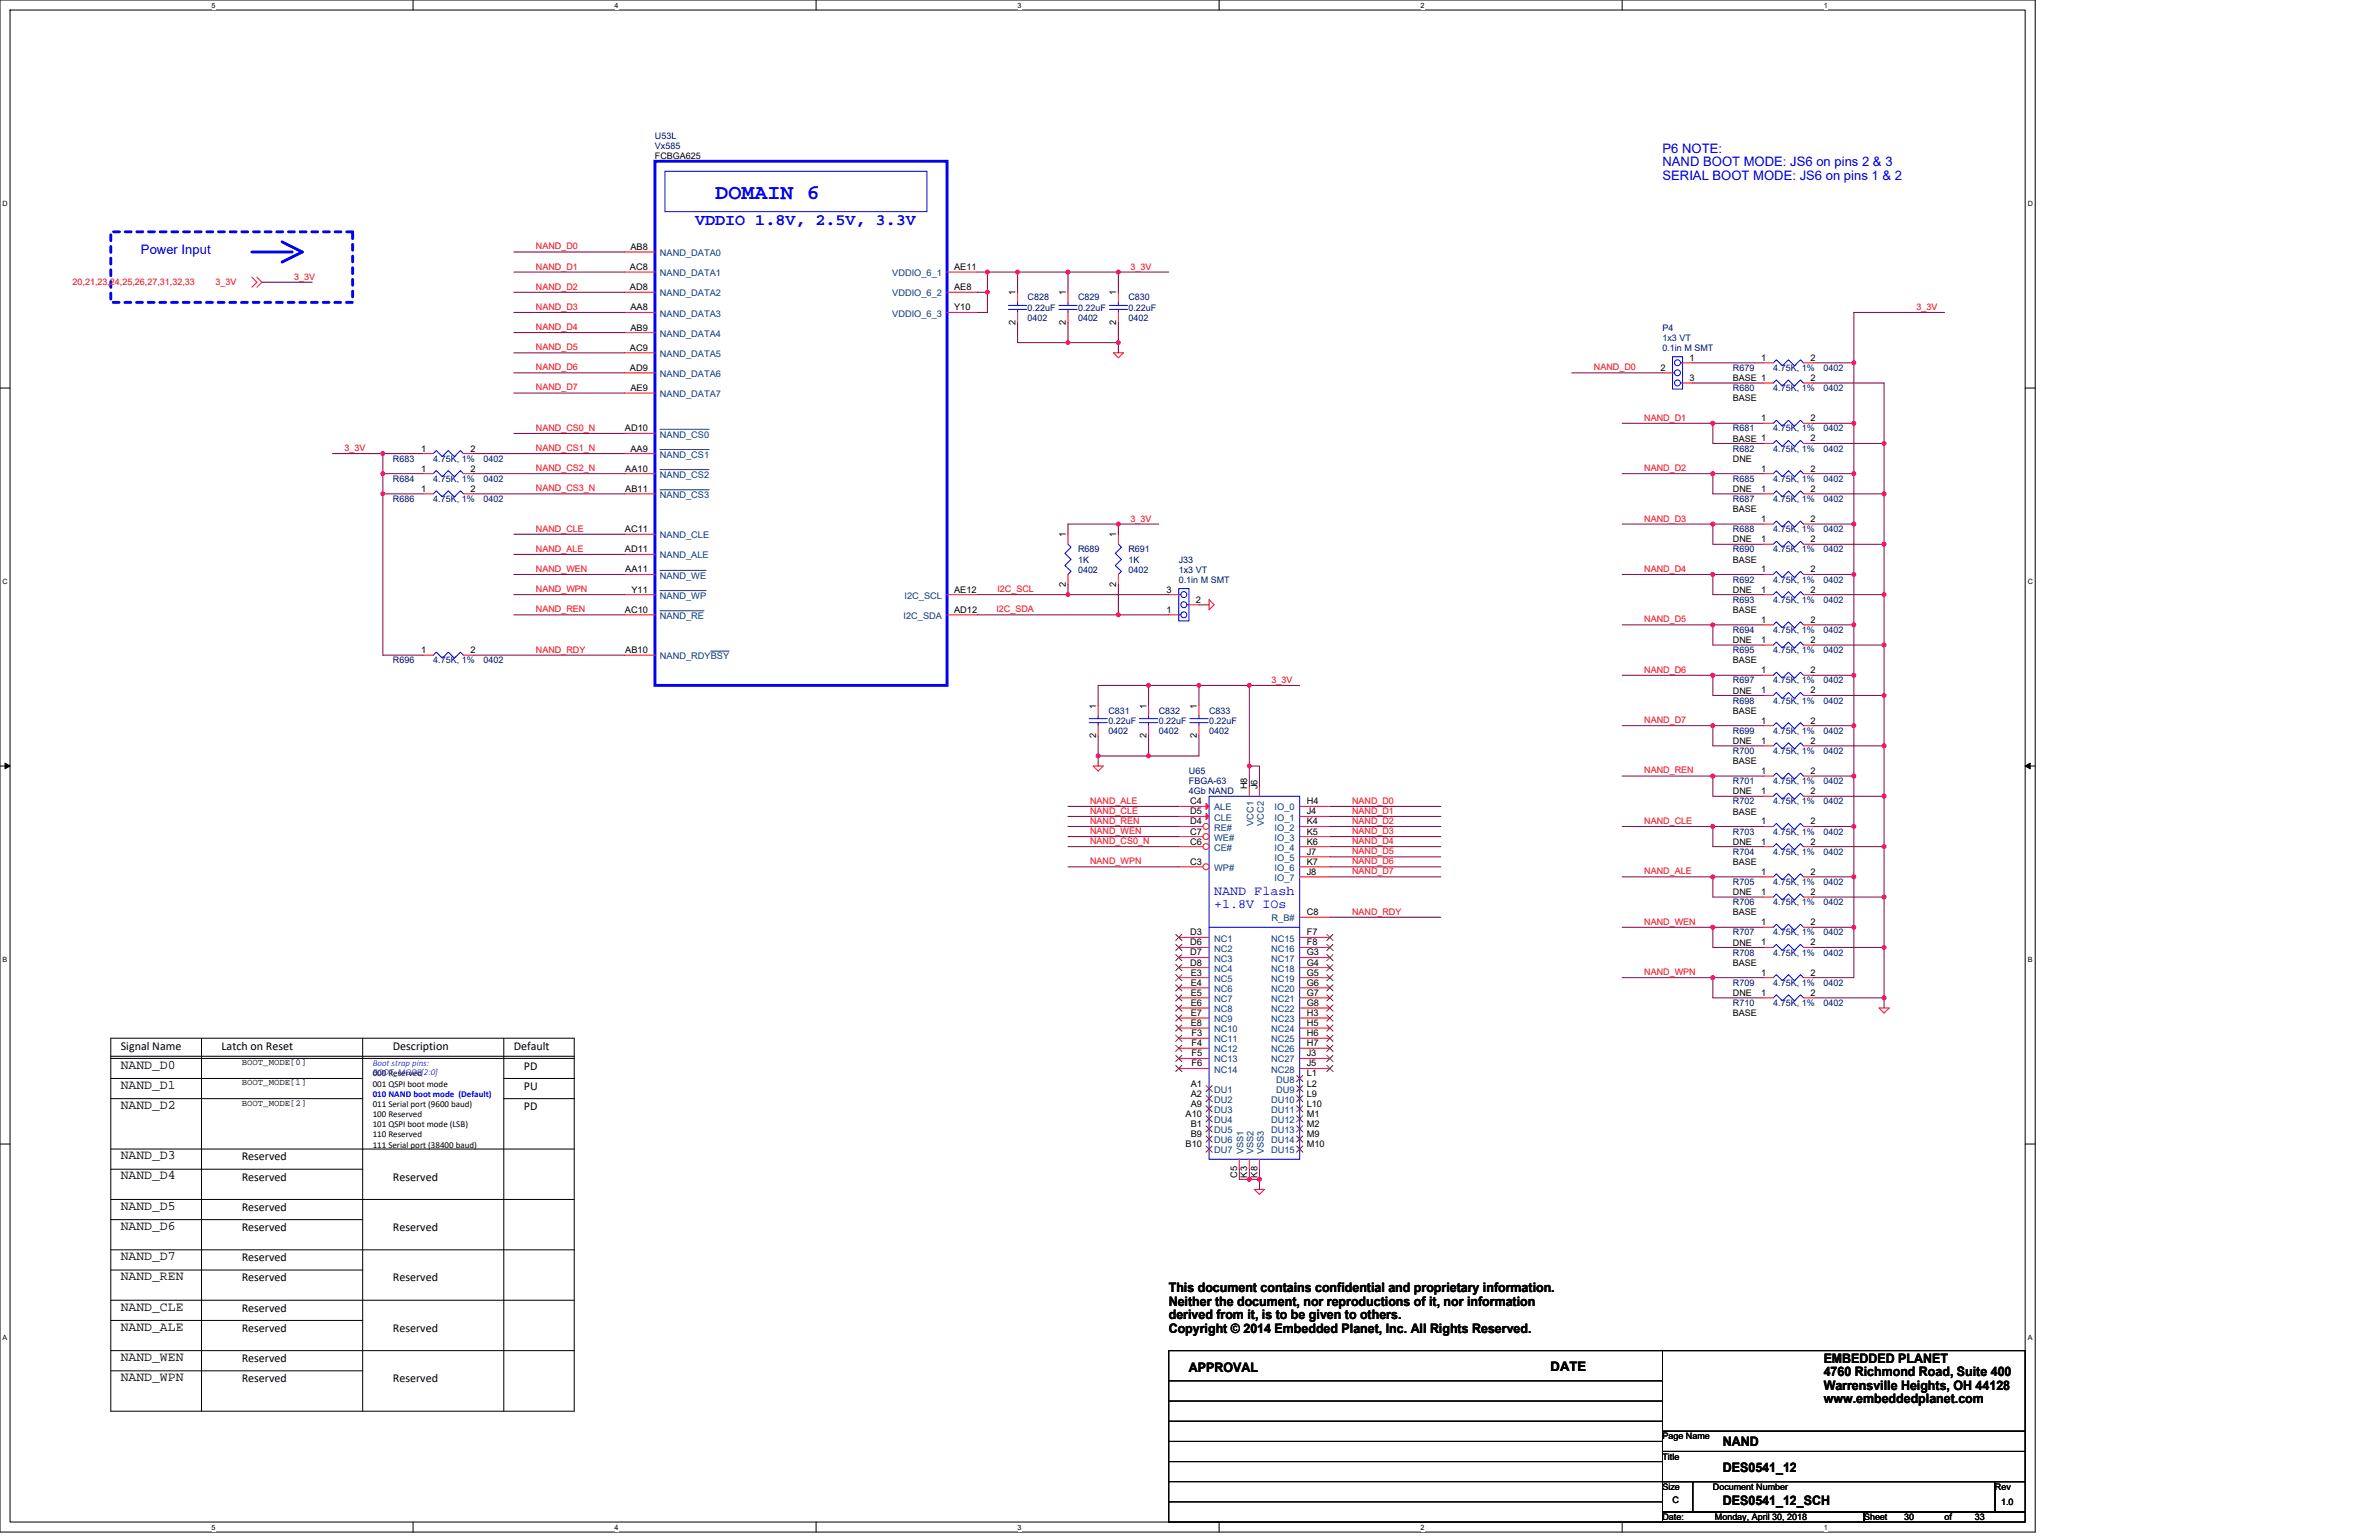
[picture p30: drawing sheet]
<svg xmlns="http://www.w3.org/2000/svg" width="432mm" height="279mm" viewBox="0 0 432 279" stroke-linecap="round" stroke-linejoin="round" font-family="sans-serif">
<defs><g id="words">
<text font-size="3.8" fill="#00f" x="129.8" y="36.1">DOMAIN 6</text>
<text font-size="2.9" fill="#00f" x="126.2" y="40.9">VDDIO 1.8V, 2.5V, 3.3V</text>
<g font-size="2.4" fill="#00f">
<text x="301.8" y="27.7">P6 NOTE:</text>
<text x="301.8" y="30.2">NAND BOOT MODE: JS6 on pins 2 &amp; 3</text>
<text x="301.8" y="32.6">SERIAL BOOT MODE: JS6 on pins 1 &amp; 2</text>
<text x="25.6" y="46">Power Input</text>
<text x="220.4" y="162.4">NAND Flash</text>
<text x="220.4" y="164.8">+1.8V IOs</text>
</g>
<g font-size="2.4">
<text x="21.9" y="193.9">NAND_D0</text>
<text x="21.9" y="197.5">NAND_D1</text>
<text x="21.9" y="201.2">NAND_D2</text>
<text x="21.9" y="210.3">NAND_D3</text>
<text x="21.9" y="214">NAND_D4</text>
<text x="21.9" y="219.5">NAND_D5</text>
<text x="21.9" y="223.1">NAND_D6</text>
<text x="21.9" y="228.6">NAND_D7</text>
<text x="21.9" y="232.3">NAND_REN</text>
<text x="21.9" y="237.8">NAND_CLE</text>
<text x="212.1" y="234.4">This document contains confidential and proprietary information.</text>
<text x="212.1" y="236.9">Neither the document, nor reproductions of it, nor information</text>
<text x="212.1" y="239.4">derived from it, is to be given to others.</text>
<text x="21.9" y="241.4">NAND_ALE</text>
<text x="212.1" y="241.8">Copyright © 2014 Embedded Planet, Inc. All Rights Reserved.</text>
<text x="21.9" y="246.9">NAND_WEN</text>
<text x="21.9" y="250.6">NAND_WPN</text>
<text x="215.8" y="248.9">APPROVAL</text>
<text x="281.5" y="248.7">DATE</text>
<text x="331" y="247.2">EMBEDDED PLANET</text>
<text x="331" y="249.7">4760 Richmond Road, Suite 400</text>
<text x="331" y="252.2">Warrensville Heights, OH 44128</text>
<text x="331" y="254.6">www.embeddedplanet.com</text>
<text x="312.7" y="262.4">NAND</text>
<text x="312.7" y="267">DES0541_12</text>
<text x="312.7" y="273">DES0541_12_SCH</text>
</g>
<g font-size="2.2">
<text x="21.9" y="190.4">Signal Name</text>
<text x="40.2" y="190.4">Latch on Reset</text>
<text x="71.3" y="190.4">Description</text>
<text x="93.3" y="190.4">Default</text>
<text x="95.1" y="197.7">PU</text>
<text x="95.1" y="194.1">PD</text>
<text x="95.1" y="201.4">PD</text>
<text x="43.9" y="210.5">Reserved</text>
<text x="43.9" y="214.2">Reserved</text>
<text x="71.3" y="214.2">Reserved</text>
<text x="43.9" y="219.7">Reserved</text>
<text x="43.9" y="223.4">Reserved</text>
<text x="71.3" y="223.4">Reserved</text>
<text x="43.9" y="228.8">Reserved</text>
<text x="43.9" y="232.5">Reserved</text>
<text x="71.3" y="232.5">Reserved</text>
<text x="43.9" y="238">Reserved</text>
<text x="43.9" y="241.6">Reserved</text>
<text x="71.3" y="241.6">Reserved</text>
<text x="43.9" y="247.1">Reserved</text>
<text x="43.9" y="250.8">Reserved</text>
<text x="71.3" y="250.8">Reserved</text>
</g>
<g font-size="1.7">
<text x="114.4" y="45.3">AB8</text>
<text x="114.3" y="49">AC8</text>
<text x="114.3" y="52.6">AD8</text>
<text x="173.2" y="49">AE11</text>
<text x="173.2" y="52.6">AE8</text>
<text x="184.3" y="53.6" transform="rotate(-90 184.3 53.6)">1</text>
<text x="193.5" y="53.6" transform="rotate(-90 193.5 53.6)">1</text>
<text x="202.6" y="53.6" transform="rotate(-90 202.6 53.6)">1</text>
<text x="114.4" y="56.3">AA8</text>
<text x="114.4" y="60">AB9</text>
<text x="173.2" y="56.3">Y10</text>
<text x="184.3" y="58.9" transform="rotate(-90 184.3 58.9)">2</text>
<text x="193.5" y="58.9" transform="rotate(-90 193.5 58.9)">2</text>
<text x="202.6" y="58.9" transform="rotate(-90 202.6 58.9)">2</text>
<text x="114.3" y="63.6">AC9</text>
<text x="306.7" y="65.4">1</text>
<text x="319.7" y="65.4">1</text>
<text x="328.6" y="65.4">2</text>
<text x="114.3" y="67.3">AD9</text>
<text x="114.4" y="70.9">AE9</text>
<text x="301.4" y="67.3">2</text>
<text x="306.7" y="69.1">3</text>
<text x="328.6" y="69.1">2</text>
<text x="319.7" y="76.4">1</text>
<text x="328.6" y="76.4">2</text>
<text x="76.4" y="81.9">1</text>
<text x="85.4" y="81.9">2</text>
<text x="113.4" y="78.3">AD10</text>
<text x="114.4" y="81.9">AA9</text>
<text x="328.6" y="80.1">2</text>
<text x="76.4" y="85.6">1</text>
<text x="76.4" y="89.2">1</text>
<text x="85.4" y="85.6">2</text>
<text x="85.4" y="89.2">2</text>
<text x="113.5" y="85.6">AA10</text>
<text x="113.5" y="89.2">AB11</text>
<text x="319.7" y="85.6">1</text>
<text x="319.7" y="89.2">1</text>
<text x="328.6" y="85.6">2</text>
<text x="328.6" y="89.2">2</text>
<text x="319.7" y="94.7">1</text>
<text x="328.6" y="94.7">2</text>
<text x="113.4" y="96.5">AC11</text>
<text x="113.4" y="100.2">AD11</text>
<text x="193.5" y="97.5" transform="rotate(-90 193.5 97.5)">1</text>
<text x="202.6" y="97.5" transform="rotate(-90 202.6 97.5)">1</text>
<text x="319.7" y="98.4">1</text>
<text x="328.6" y="98.4">2</text>
<text x="113.5" y="103.8">AA11</text>
<text x="114.6" y="107.5">Y11</text>
<text x="173.2" y="107.5">AE12</text>
<text x="193.5" y="106.4" transform="rotate(-90 193.5 106.4)">2</text>
<text x="202.6" y="106.4" transform="rotate(-90 202.6 106.4)">2</text>
<text x="211.8" y="107.5">3</text>
<text x="319.7" y="107.5">1</text>
<text x="319.7" y="103.8">1</text>
<text x="328.6" y="107.5">2</text>
<text x="328.6" y="103.8">2</text>
<text x="113.4" y="111.2">AC10</text>
<text x="173.2" y="111.2">AD12</text>
<text x="211.8" y="111.2">1</text>
<text x="217.1" y="109.3">2</text>
<text x="319.7" y="113">1</text>
<text x="328.6" y="113">2</text>
<text x="76.4" y="118.5">1</text>
<text x="85.4" y="118.5">2</text>
<text x="113.5" y="118.5">AB10</text>
<text x="319.7" y="116.6">1</text>
<text x="328.6" y="116.6">2</text>
<text x="319.7" y="122.1">1</text>
<text x="319.7" y="125.8">1</text>
<text x="328.6" y="122.1">2</text>
<text x="328.6" y="125.8">2</text>
<text x="198.9" y="128.6" transform="rotate(-90 198.9 128.6)">1</text>
<text x="208.1" y="128.6" transform="rotate(-90 208.1 128.6)">1</text>
<text x="217.2" y="128.6" transform="rotate(-90 217.2 128.6)">1</text>
<text x="319.7" y="131.3">1</text>
<text x="328.6" y="131.3">2</text>
<text x="198.9" y="133.9" transform="rotate(-90 198.9 133.9)">2</text>
<text x="208.1" y="133.9" transform="rotate(-90 208.1 133.9)">2</text>
<text x="217.2" y="133.9" transform="rotate(-90 217.2 133.9)">2</text>
<text x="319.7" y="134.9">1</text>
<text x="328.6" y="134.9">2</text>
<text x="226.4" y="143.2" transform="rotate(-90 226.4 143.2)">H8</text>
<text x="228.2" y="143.2" transform="rotate(-90 228.2 143.2)">J6</text>
<text x="319.7" y="140.4">1</text>
<text x="328.6" y="140.4">2</text>
<text x="216" y="145.9">C4</text>
<text x="216" y="147.7">D5</text>
<text x="216" y="149.6">D4</text>
<text x="237.2" y="145.9">H4</text>
<text x="237.2" y="147.7">J4</text>
<text x="237.2" y="149.6">K4</text>
<text x="319.7" y="144.1">1</text>
<text x="319.7" y="149.6">1</text>
<text x="328.6" y="144.1">2</text>
<text x="328.6" y="149.6">2</text>
<text x="216" y="153.2">C6</text>
<text x="216" y="151.4">C7</text>
<text x="237.2" y="151.4">K5</text>
<text x="237.2" y="153.2">K6</text>
<text x="237.2" y="155.1">J7</text>
<text x="319.7" y="153.2">1</text>
<text x="328.6" y="153.2">2</text>
<text x="216" y="156.9">C3</text>
<text x="237.2" y="156.9">K7</text>
<text x="237.2" y="158.7">J8</text>
<text x="319.7" y="158.7">1</text>
<text x="328.6" y="158.7">2</text>
<text x="237.2" y="166">C8</text>
<text x="319.7" y="167.9">1</text>
<text x="319.7" y="162.4">1</text>
<text x="328.6" y="167.9">2</text>
<text x="328.6" y="162.4">2</text>
<text x="216" y="169.7">D3</text>
<text x="216" y="171.5">D6</text>
<text x="216" y="173.4">D7</text>
<text x="237.2" y="169.7">F7</text>
<text x="237.2" y="171.5">F8</text>
<text x="237.2" y="173.4">G3</text>
<text x="319.7" y="171.5">1</text>
<text x="328.6" y="171.5">2</text>
<text x="216" y="175.2">D8</text>
<text x="216.1" y="177">E3</text>
<text x="216.1" y="178.8">E4</text>
<text x="237.2" y="175.2">G4</text>
<text x="237.2" y="177">G5</text>
<text x="237.2" y="178.8">G6</text>
<text x="319.7" y="177">1</text>
<text x="328.6" y="177">2</text>
<text x="216.1" y="180.7">E5</text>
<text x="216.1" y="182.5">E6</text>
<text x="216.1" y="184.3">E7</text>
<text x="237.2" y="180.7">G7</text>
<text x="237.2" y="182.5">G8</text>
<text x="237.2" y="184.3">H3</text>
<text x="319.7" y="180.7">1</text>
<text x="328.6" y="180.7">2</text>
<text x="216.1" y="186.1">E8</text>
<text x="216.2" y="188">F3</text>
<text x="216.2" y="189.8">F4</text>
<text x="216.2" y="191.6">F5</text>
<text x="237.2" y="191.6">J3</text>
<text x="237.2" y="186.1">H5</text>
<text x="237.2" y="188">H6</text>
<text x="237.2" y="189.8">H7</text>
<text x="216.1" y="197.1">A1</text>
<text x="216.2" y="193.5">F6</text>
<text x="237.2" y="193.5">J5</text>
<text x="237.2" y="195.3">L1</text>
<text x="237.2" y="197.1">L2</text>
<text x="215.2" y="202.6">A10</text>
<text x="216.1" y="198.9">A2</text>
<text x="216.1" y="200.8">A9</text>
<text x="237.2" y="198.9">L9</text>
<text x="237.2" y="200.8">L10</text>
<text x="237.2" y="202.6">M1</text>
<text x="215.2" y="208.1">B10</text>
<text x="216.1" y="204.4">B1</text>
<text x="216.1" y="206.3">B9</text>
<text x="237.2" y="204.4">M2</text>
<text x="237.2" y="206.3">M9</text>
<text x="237.2" y="208.1">M10</text>
<text x="224.6" y="213.7" transform="rotate(-90 224.6 213.7)">C5</text>
<text x="226.4" y="213.6" transform="rotate(-90 226.4 213.6)">K3</text>
<text x="228.2" y="213.6" transform="rotate(-90 228.2 213.6)">K8</text>
</g>
<g font-size="1.7" fill="#004080">
<text x="119.8" y="46.5">NAND_DATA0</text>
<text x="119.8" y="50.1">NAND_DATA1</text>
<text x="119.8" y="53.8">NAND_DATA2</text>
<text x="161.9" y="50.1">VDDIO_6_1</text>
<text x="161.9" y="53.8">VDDIO_6_2</text>
<text x="119.8" y="57.4">NAND_DATA3</text>
<text x="161.9" y="57.4">VDDIO_6_3</text>
<text x="119.8" y="61.1">NAND_DATA4</text>
<text x="119.8" y="64.7">NAND_DATA5</text>
<text x="119.8" y="68.4">NAND_DATA6</text>
<text x="119.8" y="72.1">NAND_DATA7</text>
<text x="119.8" y="79.4">NAND_CS0</text>
<text x="119.8" y="83">NAND_CS1</text>
<text x="119.8" y="86.7">NAND_CS2</text>
<text x="119.8" y="90.3">NAND_CS3</text>
<text x="119.8" y="97.7">NAND_CLE</text>
<text x="119.8" y="101.3">NAND_ALE</text>
<text x="119.8" y="105">NAND_WE</text>
<text x="119.8" y="108.6">NAND_WP</text>
<text x="119.8" y="112.3">NAND_RE</text>
<text x="164" y="112.3">I2C_SDA</text>
<text x="164.2" y="108.6">I2C_SCL</text>
<text x="119.8" y="119.6">NAND_RDYBSY</text>
<text x="220.4" y="147">ALE</text>
<text x="220.4" y="148.9">CLE</text>
<text x="227.5" y="149.8" transform="rotate(-90 227.5 149.8)">VCC1</text>
<text x="229.4" y="149.8" transform="rotate(-90 229.4 149.8)">VCC2</text>
<text x="231.4" y="147">IO_0</text>
<text x="231.4" y="148.9">IO_1</text>
<text x="220.4" y="154.3">CE#</text>
<text x="220.4" y="150.7">RE#</text>
<text x="220.4" y="152.5">WE#</text>
<text x="231.4" y="150.7">IO_2</text>
<text x="231.4" y="152.5">IO_3</text>
<text x="231.4" y="154.3">IO_4</text>
<text x="220.4" y="158">WP#</text>
<text x="231.4" y="156.2">IO_5</text>
<text x="231.4" y="158">IO_6</text>
<text x="231.4" y="159.8">IO_7</text>
<text x="230.8" y="167.2">R_B#</text>
<text x="220.4" y="170.8">NC1</text>
<text x="220.4" y="172.6">NC2</text>
<text x="230.7" y="170.8">NC15</text>
<text x="230.7" y="172.6">NC16</text>
<text x="220.4" y="174.5">NC3</text>
<text x="220.4" y="176.3">NC4</text>
<text x="220.4" y="178.1">NC5</text>
<text x="220.4" y="180">NC6</text>
<text x="230.7" y="174.5">NC17</text>
<text x="230.7" y="176.3">NC18</text>
<text x="230.7" y="178.1">NC19</text>
<text x="230.7" y="180">NC20</text>
<text x="220.4" y="181.8">NC7</text>
<text x="220.4" y="183.6">NC8</text>
<text x="220.4" y="185.4">NC9</text>
<text x="230.7" y="181.8">NC21</text>
<text x="230.7" y="183.6">NC22</text>
<text x="230.7" y="185.4">NC23</text>
<text x="220.4" y="187.3">NC10</text>
<text x="220.4" y="189.1">NC11</text>
<text x="220.4" y="190.9">NC12</text>
<text x="230.7" y="187.3">NC24</text>
<text x="230.7" y="189.1">NC25</text>
<text x="230.7" y="190.9">NC26</text>
<text x="220.4" y="192.8">NC13</text>
<text x="220.4" y="194.6">NC14</text>
<text x="230.7" y="192.8">NC27</text>
<text x="230.7" y="194.6">NC28</text>
<text x="231.6" y="196.4">DU8</text>
<text x="220.4" y="198.2">DU1</text>
<text x="220.4" y="200.1">DU2</text>
<text x="220.4" y="201.9">DU3</text>
<text x="220.4" y="203.7">DU4</text>
<text x="230.7" y="200.1">DU10</text>
<text x="230.7" y="201.9">DU11</text>
<text x="230.7" y="203.7">DU12</text>
<text x="231.6" y="198.2">DU9</text>
<text x="220.4" y="205.5">DU5</text>
<text x="220.4" y="207.4">DU6</text>
<text x="220.4" y="209.2">DU7</text>
<text x="225.7" y="209.4" transform="rotate(-90 225.7 209.4)">VSS1</text>
<text x="227.5" y="209.4" transform="rotate(-90 227.5 209.4)">VSS2</text>
<text x="229.4" y="209.4" transform="rotate(-90 229.4 209.4)">VSS3</text>
<text x="230.7" y="205.5">DU13</text>
<text x="230.7" y="207.4">DU14</text>
<text x="230.7" y="209.2">DU15</text>
</g>
<g font-size="1.6" fill="#000080">
<text x="118.9" y="25.3">U53L</text>
<text x="118.9" y="27.1">Vx585</text>
<text x="186.5" y="54.5">C828</text>
<text x="186.5" y="56.3">0.22uF</text>
<text x="186.5" y="58.2">0402</text>
<text x="195.7" y="54.5">C829</text>
<text x="195.7" y="56.3">0.22uF</text>
<text x="195.7" y="58.2">0402</text>
<text x="204.8" y="54.5">C830</text>
<text x="204.8" y="56.3">0.22uF</text>
<text x="204.8" y="58.2">0402</text>
<text x="301.8" y="60">P4</text>
<text x="301.8" y="63.6">0.1in M SMT</text>
<text x="301.8" y="61.8">1x3 VT</text>
<text x="314.5" y="67.3">R679</text>
<text x="314.5" y="71">R680</text>
<text x="321.9" y="67.3">4.75K, 1%</text>
<text x="321.9" y="71">4.75K, 1%</text>
<text x="331" y="67.3">0402</text>
<text x="331" y="71">0402</text>
<text x="71.3" y="83.8">R683</text>
<text x="78.6" y="83.8">4.75K, 1%</text>
<text x="87.8" y="83.8">0402</text>
<text x="314.5" y="81.9">R682</text>
<text x="314.5" y="78.3">R681</text>
<text x="321.9" y="81.9">4.75K, 1%</text>
<text x="321.9" y="78.3">4.75K, 1%</text>
<text x="331" y="81.9">0402</text>
<text x="331" y="78.3">0402</text>
<text x="71.3" y="87.4">R684</text>
<text x="78.6" y="87.4">4.75K, 1%</text>
<text x="87.8" y="87.4">0402</text>
<text x="314.5" y="87.4">R685</text>
<text x="321.9" y="87.4">4.75K, 1%</text>
<text x="331" y="87.4">0402</text>
<text x="71.3" y="91.1">R686</text>
<text x="78.6" y="91.1">4.75K, 1%</text>
<text x="87.8" y="91.1">0402</text>
<text x="314.5" y="91.1">R687</text>
<text x="321.9" y="91.1">4.75K, 1%</text>
<text x="331" y="91.1">0402</text>
<text x="195.7" y="100.2">R689</text>
<text x="204.8" y="100.2">R691</text>
<text x="314.5" y="96.6">R688</text>
<text x="314.5" y="100.2">R690</text>
<text x="321.9" y="96.6">4.75K, 1%</text>
<text x="321.9" y="100.2">4.75K, 1%</text>
<text x="331" y="96.6">0402</text>
<text x="331" y="100.2">0402</text>
<text x="195.7" y="102.1">1K</text>
<text x="195.7" y="103.9">0402</text>
<text x="204.8" y="102.1">1K</text>
<text x="204.8" y="103.9">0402</text>
<text x="214" y="102.1">J33</text>
<text x="214" y="105.7">0.1in M SMT</text>
<text x="214" y="103.9">1x3 VT</text>
<text x="314.5" y="105.7">R692</text>
<text x="321.9" y="105.7">4.75K, 1%</text>
<text x="331" y="105.7">0402</text>
<text x="314.5" y="109.4">R693</text>
<text x="321.9" y="109.4">4.75K, 1%</text>
<text x="331" y="109.4">0402</text>
<text x="314.5" y="118.5">R695</text>
<text x="314.5" y="114.9">R694</text>
<text x="321.9" y="118.5">4.75K, 1%</text>
<text x="321.9" y="114.9">4.75K, 1%</text>
<text x="331" y="118.5">0402</text>
<text x="331" y="114.9">0402</text>
<text x="71.3" y="120.4">R696</text>
<text x="78.6" y="120.4">4.75K, 1%</text>
<text x="87.8" y="120.4">0402</text>
<text x="314.5" y="124">R697</text>
<text x="321.9" y="124">4.75K, 1%</text>
<text x="331" y="124">0402</text>
<text x="201.2" y="129.5">C831</text>
<text x="201.2" y="131.3">0.22uF</text>
<text x="210.3" y="129.5">C832</text>
<text x="210.3" y="131.3">0.22uF</text>
<text x="219.5" y="129.5">C833</text>
<text x="219.5" y="131.3">0.22uF</text>
<text x="314.5" y="127.7">R698</text>
<text x="321.9" y="127.7">4.75K, 1%</text>
<text x="331" y="127.7">0402</text>
<text x="201.2" y="133.1">0402</text>
<text x="210.3" y="133.1">0402</text>
<text x="219.5" y="133.1">0402</text>
<text x="314.5" y="133.1">R699</text>
<text x="314.5" y="136.8">R700</text>
<text x="321.9" y="133.1">4.75K, 1%</text>
<text x="321.9" y="136.8">4.75K, 1%</text>
<text x="331" y="133.1">0402</text>
<text x="331" y="136.8">0402</text>
<text x="215.8" y="140.5">U65</text>
<text x="215.8" y="142.3">FBGA-63</text>
<text x="314.5" y="142.3">R701</text>
<text x="321.9" y="142.3">4.75K, 1%</text>
<text x="331" y="142.3">0402</text>
<text x="215.8" y="144.1">4Gb NAND</text>
<text x="314.5" y="145.9">R702</text>
<text x="321.9" y="145.9">4.75K, 1%</text>
<text x="331" y="145.9">0402</text>
<text x="314.5" y="155.1">R704</text>
<text x="314.5" y="151.4">R703</text>
<text x="321.9" y="155.1">4.75K, 1%</text>
<text x="321.9" y="151.4">4.75K, 1%</text>
<text x="331" y="155.1">0402</text>
<text x="331" y="151.4">0402</text>
<text x="314.5" y="160.6">R705</text>
<text x="321.9" y="160.6">4.75K, 1%</text>
<text x="331" y="160.6">0402</text>
<text x="314.5" y="164.2">R706</text>
<text x="321.9" y="164.2">4.75K, 1%</text>
<text x="331" y="164.2">0402</text>
<text x="314.5" y="173.4">R708</text>
<text x="314.5" y="169.7">R707</text>
<text x="321.9" y="173.4">4.75K, 1%</text>
<text x="321.9" y="169.7">4.75K, 1%</text>
<text x="331" y="173.4">0402</text>
<text x="331" y="169.7">0402</text>
<text x="314.5" y="178.9">R709</text>
<text x="321.9" y="178.9">4.75K, 1%</text>
<text x="331" y="178.9">0402</text>
<text x="314.5" y="182.5">R710</text>
<text x="321.9" y="182.5">4.75K, 1%</text>
<text x="331" y="182.5">0402</text>
</g>
<g font-size="1.6">
<text x="118.9" y="28.9">FCBGA625</text>
<text x="314.5" y="69.1">BASE 1</text>
<text x="314.5" y="72.8">BASE</text>
<text x="314.5" y="83.8">DNE</text>
<text x="314.5" y="80.1">BASE 1</text>
<text x="314.5" y="89.3">DNE</text>
<text x="314.5" y="92.9">BASE</text>
<text x="314.5" y="98.4">DNE</text>
<text x="314.5" y="107.5">DNE</text>
<text x="314.5" y="102.1">BASE</text>
<text x="314.5" y="111.2">BASE</text>
<text x="314.5" y="116.7">DNE</text>
<text x="314.5" y="120.4">BASE</text>
<text x="314.5" y="125.8">DNE</text>
<text x="314.5" y="129.5">BASE</text>
<text x="314.5" y="135">DNE</text>
<text x="314.5" y="138.6">BASE</text>
<text x="314.5" y="147.8">BASE</text>
<text x="314.5" y="144.1">DNE</text>
<text x="314.5" y="153.3">DNE</text>
<text x="314.5" y="156.9">BASE</text>
<text x="314.5" y="162.4">DNE</text>
<text x="314.5" y="166.1">BASE</text>
<text x="314.5" y="171.6">DNE</text>
<text x="314.5" y="175.2">BASE</text>
<text x="314.5" y="180.7">DNE</text>
<text x="314.5" y="184.4">BASE</text>
<text x="43.9" y="193.3">BOOT_MODE[0]</text>
<text x="43.9" y="196.9">BOOT_MODE[1]</text>
<text x="67.6" y="195.2">000 Reserved</text>
<text x="67.6" y="197.2">001 QSPI boot mode</text>
<text x="43.9" y="200.6">BOOT_MODE[2]</text>
<text x="67.6" y="200.9">011 Serial port (9600 baud)</text>
<text x="67.6" y="202.7">100 Reserved</text>
<text x="67.6" y="204.5">101 QSPI boot mode (LSB)</text>
<text x="67.6" y="206.4">110 Reserved</text>
<text x="67.6" y="208.2">111 Serial port (38400 baud)</text>
<text x="301.8" y="261.2">Page Name</text>
<text x="301.8" y="264.8">Title</text>
<text x="301.8" y="270.3">Size</text>
<text x="301.8" y="275.8">Date:</text>
<text x="303.6" y="272.7">C</text>
<text x="310.9" y="270.3">Document Number</text>
<text x="311.3" y="275.8">Monday, April 30, 2018</text>
<text x="338.3" y="275.8">Sheet</text>
<text x="345.6" y="275.8">30</text>
<text x="353" y="275.8">of</text>
<text x="358.4" y="275.8">33</text>
<text x="362.1" y="270.3">Rev</text>
<text x="363.2" y="273">1.0</text>
</g>
<g font-size="1.6" fill="#f00">
<text x="97.3" y="45.3">NAND_D0</text>
<text x="13.2" y="51.8">20,21,23,24,25,26,27,31,32,33</text>
<text x="39.1" y="51.8">3_3V</text>
<text x="53.4" y="50.7">3_3V</text>
<text x="97.3" y="48.9">NAND_D1</text>
<text x="97.3" y="52.6">NAND_D2</text>
<text x="205.2" y="48.9">3_3V</text>
<text x="97.3" y="56.2">NAND_D3</text>
<text x="97.3" y="59.9">NAND_D4</text>
<text x="347.8" y="56.2">3_3V</text>
<text x="97.3" y="63.5">NAND_D5</text>
<text x="97.3" y="67.2">NAND_D6</text>
<text x="97.3" y="70.8">NAND_D7</text>
<text x="289.3" y="67.2">NAND_D0</text>
<text x="298.4" y="76.3">NAND_D1</text>
<text x="62.5" y="81.8">3_3V</text>
<text x="97.3" y="78.2">NAND_CS0_N</text>
<text x="97.3" y="81.8">NAND_CS1_N</text>
<text x="97.3" y="85.5">NAND_CS2_N</text>
<text x="97.3" y="89.1">NAND_CS3_N</text>
<text x="298.4" y="85.5">NAND_D2</text>
<text x="205.2" y="94.6">3_3V</text>
<text x="298.4" y="94.6">NAND_D3</text>
<text x="97.3" y="96.5">NAND_CLE</text>
<text x="97.3" y="100.1">NAND_ALE</text>
<text x="97.3" y="103.8">NAND_WEN</text>
<text x="97.3" y="107.4">NAND_WPN</text>
<text x="181" y="107.4">I2C_SCL</text>
<text x="298.4" y="103.8">NAND_D4</text>
<text x="97.3" y="111.1">NAND_REN</text>
<text x="180.8" y="111.1">I2C_SDA</text>
<text x="298.4" y="112.9">NAND_D5</text>
<text x="97.3" y="118.4">NAND_RDY</text>
<text x="230.8" y="123.9">3_3V</text>
<text x="298.4" y="122">NAND_D6</text>
<text x="298.4" y="131.2">NAND_D7</text>
<text x="298.4" y="140.3">NAND_REN</text>
<text x="197.9" y="145.8">NAND_ALE</text>
<text x="197.9" y="147.7">NAND_CLE</text>
<text x="197.9" y="149.5">NAND_REN</text>
<text x="245.4" y="145.8">NAND_D0</text>
<text x="245.4" y="147.7">NAND_D1</text>
<text x="245.4" y="149.5">NAND_D2</text>
<text x="298.4" y="149.5">NAND_CLE</text>
<text x="197.9" y="153.1">NAND_CS0_N</text>
<text x="197.9" y="151.3">NAND_WEN</text>
<text x="245.4" y="151.3">NAND_D3</text>
<text x="245.4" y="153.1">NAND_D4</text>
<text x="245.4" y="155">NAND_D5</text>
<text x="197.9" y="156.8">NAND_WPN</text>
<text x="245.4" y="156.8">NAND_D6</text>
<text x="245.4" y="158.6">NAND_D7</text>
<text x="298.4" y="158.6">NAND_ALE</text>
<text x="245.4" y="165.9">NAND_RDY</text>
<text x="298.4" y="167.8">NAND_WEN</text>
<text x="298.4" y="176.9">NAND_WPN</text>
</g>
<g font-size="1.6" fill="#00f">
<text x="67.6" y="193.4">Boot strap pins:</text>
<text x="67.6" y="195">BOOT_MODE[2:0]</text>
<text x="67.6" y="199.1">010 NAND boot mode (Default)</text>
</g>
<g font-size="1.3">
<text x="38.4" y="1.4">5</text>
<text x="111.5" y="1.4">4</text>
<text x="184.7" y="1.4">3</text>
<text x="257.9" y="1.4">2</text>
<text x="331" y="1.4">1</text>
<text x=".5" y="37.3">D</text>
<text x="368" y="37.3">D</text>
<text x=".5" y="105.9">C</text>
<text x="368" y="105.9">C</text>
<text x=".5" y="174.5">B</text>
<text x="368" y="174.5">B</text>
<text x=".5" y="243">A</text>
<text x="368" y="243">A</text>
<text x="38.4" y="277.5">5</text>
<text x="111.5" y="277.5">4</text>
<text x="184.7" y="277.5">3</text>
<text x="257.9" y="277.5">2</text>
<text x="331" y="277.5">1</text>
</g>
</g></defs>
<path d="M0 0h369.4v278h-369.4zM1.8 1.8h365.8v274.3h-365.8z" fill="none" stroke="#000" stroke-width=".18"/>
<g fill="#fff">
<path d="M38.4 .2h.7v1.5h-.7z"/>
<path d="M38.4 276.3h.7v1.5h-.7z"/>
</g>
<path d="M75 0v1.8M75 276.1v1.9" fill="none" stroke="#000" stroke-width=".18"/>
<g fill="#fff">
<path d="M111.5 .2h.8v1.5h-.8z"/>
<path d="M111.5 276.3h.8v1.5h-.8z"/>
</g>
<path d="M148.1 0v1.8M148.1 276.1v1.9" fill="none" stroke="#000" stroke-width=".18"/>
<g fill="#fff">
<path d="M184.7 .2h.7v1.5h-.7z"/>
<path d="M184.7 276.3h.7v1.5h-.7z"/>
</g>
<path d="M221.3 0v1.8M221.3 276.1v1.9" fill="none" stroke="#000" stroke-width=".18"/>
<g fill="#fff">
<path d="M257.9 .2h.7v1.5h-.7z"/>
<path d="M257.9 276.3h.7v1.5h-.7z"/>
</g>
<path d="M294.4 0v1.8M294.4 276.1v1.9" fill="none" stroke="#000" stroke-width=".18"/>
<g fill="#fff">
<path d="M331 .2h.7v1.5h-.7z"/>
<path d="M331 276.3h.7v1.5h-.7z"/>
<path d="M.5 36.1h.9v1.5h-.9z"/>
<path d="M368 36.1h1v1.5h-1z"/>
<path d="M.5 104.7h.9v1.5h-.9z"/>
<path d="M368 104.7h1v1.5h-1z"/>
</g>
<path d="M0 70.4h1.8M367.6 70.4h1.8" fill="none" stroke="#000" stroke-width=".18"/>
<g fill="#fff">
<path d="M.5 173.3h.8v1.4h-.8z"/>
<path d="M368 173.3h.9v1.4h-.9z"/>
</g>
<path d="M0 139h1.8M367.6 139h1.8" fill="none" stroke="#000" stroke-width=".18"/>
<path d="M.9 138.5l.9 .5-.9 .5zM367.6 139l.9-.5v1z" fill="#000" stroke="#000" stroke-width=".18"/>
<g fill="#fff">
<path d="M.5 241.9h.8v1.4h-.8z"/>
<path d="M368 241.9h.9v1.4h-.9z"/>
</g>
<g fill="none" stroke="#000" stroke-width=".18">
<path d="M20.1 195.7h45.7M20.1 199.3h45.7M20.1 188.4h84.1v67.6h-84.1zM20.1 191.6h84.1M20.1 192h84.1M36.6 188.4v67.6M65.8 188.4v67.6M91.4 195.7h12.8M91.4 199.3h12.8M91.4 188.4v67.6M0 207.6h1.8M20.1 212.1h45.7"/>
<path d="M20.1 217.6h84.1M20.1 208.5h84.1M367.6 207.6h1.8M20.1 226.8h84.1M20.1 235.9h84.1M20.1 221.3h45.7M20.1 230.4h45.7M20.1 239.6h45.7M20.1 245h84.1M20.1 248.7h45.7M212.1 250.5h89.7M212.1 257.9h89.7"/>
<path d="M212.1 254.2h89.7M301.8 259.7h65.8v3.6h-65.8zM301.8 245h65.8v14.7h-65.8zM301.8 245h-89.7v31.1h89.7M212.1 272.5h89.7M212.1 268.8h89.7M212.1 265.2h89.7M212.1 261.5h89.7M301.8 263.3h65.8v5.5h-65.8zM301.8 274.3h36.5v1.8h-36.5zM301.8 268.8h5.4v5.5h-5.4zM307.2 268.8h54.9v5.5h-54.9z"/>
<path d="M338.3 274.3h29.3v1.8h-29.3zM362.1 268.8h5.5v5.5h-5.5z"/>
</g>
<path d="M20.1 42.1h43.9v12.8h-43.9z" fill="none" stroke="#00f" stroke-width=".53" stroke-dasharray="1.1 1.1"/>
<path d="M45.7 45.7h7.3M51.2 43.9l3.7 1.8-3.7 1.8" fill="none" stroke="#00f" stroke-width=".53"/>
<g fill="none" stroke="#f00" stroke-width=".18">
<path d="M45.7 50.3l.9 .9-.9 .9M46.6 50.3l.9 .9-.9 .9M184.7 53v1.9M184.7 56.7v1.8M193.8 53v1.9M193.8 56.7v1.8M203 53v1.9M203 56.7v1.8M202.1 64h1.8l-.9 .9zM320 65.8h1.9M320 76.8h1.9M320 69.5h1.9"/>
<path d="M327.3 65.8h1.9M327.3 76.8h1.9M327.3 69.5h1.9M76.8 85.9h1.8M76.8 89.6h1.8M84.1 85.9h1.8M84.1 89.6h1.8M193.8 96.9v1.8M203 96.9v1.8M320 85.9h1.9M320 95.1h1.9M320 98.7h1.9"/>
<path d="M320 89.6h1.9M320 80.5h1.9M327.3 85.9h1.9M327.3 95.1h1.9M327.3 98.7h1.9M327.3 89.6h1.9M327.3 80.5h1.9M193.8 104.2v1.9M203 104.2v1.9M212.1 111.5h1.9M212.1 107.9h1.9M215.8 109.7h1.8"/>
<path d="M219.5 108.8l.9 .9-.9 .9zM320 117h1.9M320 113.4h1.9M320 107.9h1.9M320 104.2h1.9M327.3 117h1.9M327.3 113.4h1.9M327.3 107.9h1.9M327.3 104.2h1.9M198.4 139h1.8l-.9 .9zM199.3 128v1.8M199.3 131.7v1.8"/>
<path d="M208.5 128v1.8M208.5 131.7v1.8M217.6 128v1.8M217.6 131.7v1.8M320 122.5h1.9M320 131.7h1.9M320 126.2h1.9M320 135.3h1.9M327.3 122.5h1.9M327.3 131.7h1.9M327.3 126.2h1.9M327.3 135.3h1.9"/>
<path d="M320 159.1h1.9M320 153.6h1.9M320 144.5h1.9M320 140.8h1.9M327.3 159.1h1.9M327.3 153.6h1.9M327.3 144.5h1.9M327.3 140.8h1.9M320 171.9h1.9M320 177.4h1.9M320 168.2h1.9M320 162.8h1.9"/>
<path d="M327.3 171.9h1.9M327.3 177.4h1.9M327.3 168.2h1.9M327.3 162.8h1.9M320 181h1.9M327.3 181h1.9M341.1 182.9h1.8l-.9 .9zM227.7 215.8h1.8l-.9 .9z"/>
</g>
<g fill="none" stroke="#00f" stroke-width=".18">
<path d="M183 56.1h3.4M183 55.4h3.4M184.7 56.1v.6M184.7 54.9v.5M192.2 56.1h3.3M192.2 55.4h3.3M193.8 56.1v.6M193.8 54.9v.5M201.3 56.1h3.3M201.3 55.4h3.3M203 56.1v.6M203 54.9v.5"/>
<path d="M321.9 65.8l.5-.5 1.1 1.1 1.1-1.1 1.1 1.1 1.1-1.1 .5 .5M321.9 76.8l.5-.6 1.1 1.1 1.1-1.1 1.1 1.1 1.1-1.1 .5 .6M321.9 69.5l.5-.6 1.1 1.1 1.1-1.1 1.1 1.1 1.1-1.1 .5 .6M78.6 85.9l.6-.5 1.1 1.1 1.1-1.1 1.1 1.1 1.1-1.1 .5 .5M78.6 89.6l.6-.6 1.1 1.1 1.1-1.1 1.1 1.1 1.1-1.1 .5 .6M193.8 98.7l.6 .6-1.1 1.1 1.1 1.1-1.1 1.1 1.1 1.1-.6 .5M203 98.7l.5 .6-1.1 1.1 1.1 1.1-1.1 1.1 1.1 1.1-.5 .5M321.9 85.9l.5-.5 1.1 1.1 1.1-1.1 1.1 1.1 1.1-1.1 .5 .5M321.9 95.1l.5-.6 1.1 1.1 1.1-1.1 1.1 1.1 1.1-1.1 .5 .6M321.9 98.7l.5-.5 1.1 1.1 1.1-1.1 1.1 1.1 1.1-1.1 .5 .5M321.9 89.6l.5-.6 1.1 1.1 1.1-1.1 1.1 1.1 1.1-1.1 .5 .6M321.9 80.5l.5-.6 1.1 1.1 1.1-1.1 1.1 1.1 1.1-1.1 .5 .6"/>
<path d="M214 111.5h.3M214 107.9h.3M214 106.8h1.8v5.8h-1.8zM215.4 109.7h.4M321.9 117l.5-.5 1.1 1.1 1.1-1.1 1.1 1.1 1.1-1.1 .5 .5M321.9 113.4l.5-.6 1.1 1.1 1.1-1.1 1.1 1.1 1.1-1.1 .5 .6M321.9 107.9l.5-.6 1.1 1.1 1.1-1.1 1.1 1.1 1.1-1.1 .5 .6M321.9 104.2l.5-.5 1.1 1.1 1.1-1.1 1.1 1.1 1.1-1.1 .5 .5M197.7 131.1h3.3M197.7 130.4h3.3M199.3 131.1v.6M199.3 129.8v.6"/>
<path d="M206.8 131.1h3.3M206.8 130.4h3.3M208.5 131.1v.6M208.5 129.8v.6M216 131.1h3.3M216 130.4h3.3M217.6 131.1v.6M217.6 129.8v.6M321.9 122.5l.5-.5 1.1 1.1 1.1-1.1 1.1 1.1 1.1-1.1 .5 .5M321.9 131.7l.5-.6 1.1 1.1 1.1-1.1 1.1 1.1 1.1-1.1 .5 .6M321.9 126.2l.5-.6 1.1 1.1 1.1-1.1 1.1 1.1 1.1-1.1 .5 .6M321.9 135.3l.5-.5 1.1 1.1 1.1-1.1 1.1 1.1 1.1-1.1 .5 .5"/>
<path d="M219.5 144.5h16.4v65.8h-16.4zM321.9 159.1l.5-.6 1.1 1.1 1.1-1.1 1.1 1.1 1.1-1.1 .5 .6M321.9 153.6l.5-.5 1.1 1.1 1.1-1.1 1.1 1.1 1.1-1.1 .5 .5M321.9 144.5l.5-.6 1.1 1.1 1.1-1.1 1.1 1.1 1.1-1.1 .5 .6M321.9 140.8l.5-.5 1.1 1.1 1.1-1.1 1.1 1.1 1.1-1.1 .5 .5M219.5 168.2h16.4M321.9 171.9l.5-.6 1.1 1.1 1.1-1.1 1.1 1.1 1.1-1.1 .5 .6M321.9 177.4l.5-.6 1.1 1.1 1.1-1.1 1.1 1.1 1.1-1.1 .5 .6M321.9 168.2l.5-.5 1.1 1.1 1.1-1.1 1.1 1.1 1.1-1.1 .5 .5M321.9 162.8l.5-.6 1.1 1.1 1.1-1.1 1.1 1.1 1.1-1.1 .5 .6M321.9 181l.5-.5 1.1 1.1 1.1-1.1 1.1 1.1 1.1-1.1 .5 .5"/>
<circle cx="214.9" cy="109.7" r=".54"/>
<circle cx="214.9" cy="107.9" r=".54"/>
<circle cx="214.9" cy="111.5" r=".54"/>
</g>
<circle cx="218.9" cy="153.6" r=".54" fill="#fff" stroke="#f00" stroke-width=".18"/>
<path d="M214 146.3h5.5M214 148.1h5.5M214 153.6h4.4M228.6 142.6v1.9M226.8 210.3v1.8" fill="none" stroke="#f00" stroke-width=".18"/>
<g fill="#f00" stroke="#f00" stroke-width=".18">
<path d="M218.9 145.8l.6 .5-.6 .6z"/>
<path d="M218.9 147.6l.6 .5-.6 .6z"/>
</g>
<circle cx="218.9" cy="149.9" r=".54" fill="#fff" stroke="#f00" stroke-width=".18"/>
<path d="M214 149.9h4.4" fill="none" stroke="#f00" stroke-width=".18"/>
<circle cx="218.9" cy="151.8" r=".54" fill="#fff" stroke="#f00" stroke-width=".18"/>
<path d="M214 151.8h4.4" fill="none" stroke="#f00" stroke-width=".18"/>
<circle cx="218.9" cy="157.3" r=".54" fill="#fff" stroke="#f00" stroke-width=".18"/>
<g fill="none" stroke="#f00" stroke-width=".18">
<path d="M113.4 45.7h5.5M113.4 49.4h5.5M113.4 53h5.5M113.4 56.7h5.5M171.9 49.4h5.5M171.9 53h5.5M171.9 56.7h5.5M113.4 60.3h5.5M113.4 64h5.5M113.4 67.6h5.5M113.4 71.3h5.5M113.4 78.6h5.5"/>
<path d="M301.8 67.6h1.8M305.4 65.8h1.8M305.4 69.5h1.8M76.8 82.3h1.8M84.1 82.3h1.8M113.4 82.3h5.5M113.4 85.9h5.5M113.4 89.6h5.5M113.4 96.9h5.5M76.8 118.9h1.8M84.1 118.9h1.8M113.4 100.6h5.5"/>
<path d="M113.4 104.2h5.5M113.4 107.9h5.5M113.4 111.5h5.5M113.4 118.9h5.5M171.9 107.9h5.5M171.9 111.5h5.5M214 157.3h4.4M226.8 142.6v1.9M235.9 146.3h5.5M235.9 148.1h5.5M235.9 149.9h5.5M235.9 151.8h5.5"/>
<path d="M235.9 153.6h5.5M235.9 155.4h5.5M235.9 157.3h5.5M235.9 159.1h5.5M320 149.9h1.9M327.3 149.9h1.9M214 170.1h5.5M214 171.9h5.5M214 173.7h5.5M214 175.6h5.5M214 177.4h5.5M214 179.2h5.5"/>
<path d="M235.9 166.4h5.5M235.9 170.1h5.5M235.9 171.9h5.5M235.9 173.7h5.5M235.9 175.6h5.5M235.9 177.4h5.5M235.9 179.2h5.5M214 181h5.5M214 182.9h5.5M214 184.7h5.5M214 186.5h5.5M214 188.4h5.5"/>
<path d="M214 190.2h5.5M214 192h5.5M214 193.8h5.5M219.5 197.5h.1M219.5 199.3h.1M235.9 192h5.5M235.9 193.8h5.5M235.9 186.5h5.5M235.9 188.4h5.5M235.9 190.2h5.5M235.9 181h5.5M235.9 182.9h5.5"/>
<path d="M235.9 184.7h5.5M235.9 195.7h.1M235.9 197.5h.1M235.9 199.3h.1M219.5 201.2h.1M219.5 203h.1M219.5 204.8h.1M219.5 206.7h.1M219.5 208.5h.1M224.9 210.3v1.8M228.6 210.3v1.8M235.9 201.2h.1"/>
<path d="M235.9 203h.1M235.9 204.8h.1M235.9 206.7h.1M235.9 208.5h.1"/>
</g>
<g fill="none" stroke="#804000" stroke-width=".18">
<path d="M213.4 169.5l1.1 1.1M213.4 171.3l1.1 1.2M213.4 173.2l1.1 1.1M213.4 175l1.1 1.1M213.4 176.8l1.1 1.1M213.4 178.7l1.1 1.1M214.5 169.5l-1.1 1.1M214.5 171.3l-1.1 1.2M214.5 173.2l-1.1 1.1M214.5 175l-1.1 1.1M214.5 176.8l-1.1 1.1M214.5 178.7l-1.1 1.1"/>
<path d="M240.8 169.5l1.2 1.1M240.8 171.3l1.2 1.2M240.8 173.2l1.2 1.1M240.8 175l1.2 1.1M240.8 176.8l1.2 1.1M240.8 178.7l1.2 1.1M241.9 169.5l-1.1 1.1M241.9 171.3l-1.1 1.2M241.9 173.2l-1.1 1.1M241.9 175l-1.1 1.1M241.9 176.8l-1.1 1.1M241.9 178.7l-1.1 1.1"/>
<path d="M213.4 180.5l1.1 1.1M213.4 182.3l1.1 1.2M213.4 184.1l1.1 1.2M213.4 186l1.1 1.1M213.4 187.8l1.1 1.1M213.4 189.6l1.1 1.2M213.4 191.5l1.1 1.1M213.4 193.3l1.1 1.1M214.5 180.5l-1.1 1.1M214.5 182.3l-1.1 1.2M214.5 184.1l-1.1 1.2M214.5 186l-1.1 1.1"/>
<path d="M214.5 187.8l-1.1 1.1M214.5 189.6l-1.1 1.2M214.5 191.5l-1.1 1.1M214.5 193.3l-1.1 1.1M218.9 197l1.1 1.1M218.9 198.8l1.1 1.1M220 197l-1.1 1.1M220 198.8l-1.1 1.1M235.4 195.1l1.1 1.1M235.4 197l1.1 1.1M235.4 198.8l1.1 1.1M236.5 195.1l-1.2 1.1"/>
<path d="M236.5 197l-1.2 1.1M236.5 198.8l-1.2 1.1M240.8 191.5l1.2 1.1M240.8 193.3l1.2 1.1M240.8 186l1.2 1.1M240.8 187.8l1.2 1.1M240.8 189.6l1.2 1.2M240.8 180.5l1.2 1.1M240.8 182.3l1.2 1.2M240.8 184.1l1.2 1.2M241.9 191.5l-1.1 1.1M241.9 193.3l-1.1 1.1"/>
<path d="M241.9 186l-1.1 1.1M241.9 187.8l-1.1 1.1M241.9 189.6l-1.1 1.2M241.9 180.5l-1.1 1.1M241.9 182.3l-1.1 1.2M241.9 184.1l-1.1 1.2M218.9 200.6l1.1 1.1M218.9 202.4l1.1 1.2M218.9 204.3l1.1 1.1M218.9 206.1l1.1 1.1M218.9 207.9l1.1 1.1M220 200.6l-1.1 1.1"/>
<path d="M220 202.4l-1.1 1.2M220 204.3l-1.1 1.1M220 206.1l-1.1 1.1M220 207.9l-1.1 1.1M235.4 200.6l1.1 1.1M235.4 202.4l1.1 1.2M235.4 204.3l1.1 1.1M235.4 206.1l1.1 1.1M235.4 207.9l1.1 1.1M236.5 200.6l-1.2 1.1M236.5 202.4l-1.2 1.2M236.5 204.3l-1.2 1.1"/>
<path d="M236.5 206.1l-1.2 1.1M236.5 207.9l-1.2 1.1"/>
</g>
<g fill="none" stroke="#00f" stroke-width=".18">
<path d="M120.7 31.1h47.5v7.3h-47.5zM303.6 67.6h.3M303.6 64.7h1.8v5.9h-1.8zM305 65.8h.4M305 69.5h.4M78.6 82.3l.6-.6 1.1 1.1 1.1-1.1 1.1 1.1 1.1-1.1 .5 .6M78.6 118.9l.6-.6 1.1 1.1 1.1-1.1 1.1 1.1 1.1-1.1 .5 .6M321.9 149.9l.5-.5 1.1 1.1 1.1-1.1 1.1 1.1 1.1-1.1 .5 .5"/>
<circle cx="304.5" cy="65.8" r=".54"/>
<circle cx="304.5" cy="67.6" r=".54"/>
<circle cx="304.5" cy="69.5" r=".54"/>
</g>
<path d="M118.9 29.3h53v95.1h-53z" fill="none" stroke="#00f" stroke-width=".53"/>
<path d="M119.8 77.9h8.9M119.8 81.6h8.9M119.8 85.2h8.9M119.8 88.9h8.9M119.8 103.5h8.4M119.8 107.1h8.4M119.8 110.8h8M129 118.1h3.4" fill="none" stroke="#004080" stroke-width=".18"/>
<g fill="none" stroke="#800040" stroke-width=".18">
<path d="M47.5 51.2h9.2M93.3 45.7h20.1M93.3 49.4h20.1M93.3 53h20.1M93.3 56.7h20.1M177.4 49.4h1.8M177.4 53h1.8M179.2 53v3.7h-1.8M184.7 49.4h9.1M184.7 49.4h-5.5v3.6M184.7 49.4v3.6M184.7 58.5v3.7h9.1"/>
<path d="M193.8 49.4v3.6M193.8 58.5v3.7M193.8 49.4h9.2M203 49.4h9.1M203 49.4v3.6M203 58.5v3.7M353 56.7h-16.5v9.1M93.3 60.3h20.1M93.3 64h20.1M93.3 67.6h20.1M93.3 71.3h20.1M93.3 78.6h20.1"/>
<path d="M193.8 62.2h9.2M203 62.2v1.8M285.3 67.6h16.5M294.4 76.8h16.5M307.2 65.8h12.8M307.2 69.5h12.8M310.9 76.8h9.1M310.9 76.8v3.7h9.1M329.2 69.5h12.8v11M329.2 65.8h7.3M329.2 76.8h7.3M336.5 76.8v9.1"/>
<path d="M336.5 65.8v11M60.3 82.3h9.2M69.5 82.3v3.6h7.3M69.5 82.3h7.3M69.5 85.9v3.7h7.3M69.5 89.6v29.3h7.3M85.9 85.9h27.5M85.9 89.6h27.5M85.9 82.3h27.5M93.3 96.9h20.1M203 95.1h-9.2v1.8M210.3 95.1h-7.3v1.8"/>
<path d="M294.4 85.9h16.5M294.4 95.1h16.5M310.9 85.9h9.1M310.9 95.1h9.1M310.9 85.9v3.7h9.1M310.9 95.1v3.6h9.1M329.2 80.5h12.8M329.2 89.6h12.8M329.2 98.7h12.8M329.2 85.9h7.3M329.2 95.1h7.3M336.5 85.9v9.2"/>
<path d="M336.5 95.1v9.1M342 80.5v9.1M342 89.6v9.1M342 98.7v9.2M85.9 118.9h27.5M93.3 100.6h20.1M93.3 104.2h20.1M93.3 107.9h20.1M93.3 111.5h20.1M177.4 107.9h16.4M177.4 111.5h25.6M193.8 106.1v1.8h18.3"/>
<path d="M203 106.1v5.4h9.1M217.6 109.7h1.9M294.4 104.2h16.5M294.4 113.4h16.5M310.9 104.2h9.1M310.9 113.4h9.1M310.9 104.2v3.7h9.1M310.9 113.4v3.6h9.1M329.2 107.9h12.8M329.2 117h12.8M329.2 104.2h7.3M329.2 113.4h7.3"/>
<path d="M336.5 104.2v9.2M336.5 113.4v9.1M342 117v9.2M342 107.9v9.1M199.3 137.2h9.2M199.3 133.5v3.7M199.3 137.2v1.8M208.5 124.4h9.1M208.5 124.4h-9.2v3.6M208.5 124.4v3.6M208.5 133.5v3.7M217.6 124.4h9.2"/>
<path d="M217.6 124.4v3.6M217.6 133.5v3.7h-9.1M226.8 139h1.8v3.6M226.8 124.4h9.1M226.8 124.4v14.6M226.8 139v3.6M294.4 122.5h16.5M294.4 131.7h16.5M310.9 122.5h9.1M310.9 131.7h9.1M310.9 122.5v3.7h9.1M310.9 131.7v3.6h9.1"/>
<path d="M329.2 126.2h12.8M329.2 135.3h12.8M329.2 122.5h7.3M329.2 131.7h7.3M336.5 122.5v9.2M336.5 131.7v9.1M342 126.2v9.1M342 135.3v9.2M193.8 146.3h20.2M193.8 148.1h20.2M193.8 153.6h20.2M193.8 149.9h20.2"/>
<path d="M193.8 151.8h20.2M193.8 157.3h20.2M241.4 146.3h20.1M241.4 148.1h20.1M241.4 149.9h20.1M241.4 151.8h20.1M241.4 153.6h20.1M241.4 155.4h20.1M241.4 157.3h20.1M241.4 159.1h20.1M294.4 140.8h16.5M294.4 159.1h16.5"/>
<path d="M294.4 149.9h16.5M310.9 140.8h9.1M310.9 149.9h9.1M310.9 159.1h9.1M310.9 140.8v3.7h9.1M310.9 149.9v3.7h9.1M310.9 159.1v3.7h9.1M329.2 144.5h12.8M329.2 153.6h12.8M329.2 140.8h7.3M329.2 149.9h7.3M329.2 159.1h7.3"/>
<path d="M336.5 140.8v9.1M336.5 149.9v9.2M336.5 159.1v9.1M342 144.5v9.1M342 153.6v9.2M241.4 166.4h20.1M294.4 168.2h16.5M294.4 177.4h16.5M310.9 168.2h9.1M310.9 177.4h9.1M310.9 168.2v3.7h9.1M310.9 177.4v3.6h9.1"/>
<path d="M329.2 162.8h12.8M329.2 171.9h12.8M329.2 168.2h7.3M336.5 168.2v9.2h-7.3M342 162.8v9.1M342 171.9v9.1M329.2 181h12.8M342 181v1.9M224.9 212.1v1.9h1.9M226.8 214h1.8M226.8 212.1v1.9M228.6 212.1v1.9"/>
<path d="M228.6 214v1.8"/>
</g>
<g fill="#f0f" stroke="#f0f" stroke-width=".18">
<circle cx="310.9" cy="76.8" r=".36"/>
<circle cx="310.9" cy="95.1" r=".36"/>
<circle cx="310.9" cy="113.4" r=".36"/>
<circle cx="310.9" cy="131.7" r=".36"/>
<circle cx="310.9" cy="140.8" r=".36"/>
<circle cx="310.9" cy="168.2" r=".36"/>
<circle cx="310.9" cy="159.1" r=".36"/>
<circle cx="310.9" cy="149.9" r=".36"/>
<circle cx="310.9" cy="177.4" r=".36"/>
<circle cx="342" cy="126.2" r=".36"/>
<circle cx="342" cy="117" r=".36"/>
<circle cx="179.2" cy="49.4" r=".36"/>
<circle cx="179.2" cy="53" r=".35"/>
<circle cx="342" cy="144.4" r=".36"/>
<circle cx="342" cy="135.3" r=".36"/>
<circle cx="342" cy="162.7" r=".36"/>
<circle cx="342" cy="153.6" r=".36"/>
<circle cx="193.8" cy="107.9" r=".35"/>
<circle cx="203" cy="111.5" r=".35"/>
<circle cx="342" cy="171.9" r=".36"/>
<circle cx="342" cy="181" r=".36"/>
<circle cx="342" cy="89.6" r=".36"/>
<circle cx="342" cy="107.9" r=".36"/>
<circle cx="342" cy="98.7" r=".36"/>
<circle cx="336.5" cy="95.1" r=".36"/>
<circle cx="336.5" cy="85.9" r=".36"/>
<circle cx="336.5" cy="113.4" r=".36"/>
<circle cx="336.5" cy="104.2" r=".36"/>
<circle cx="336.5" cy="122.5" r=".36"/>
<circle cx="336.5" cy="140.8" r=".36"/>
<circle cx="336.5" cy="131.7" r=".36"/>
<circle cx="336.5" cy="159.1" r=".36"/>
<circle cx="336.5" cy="149.9" r=".36"/>
<circle cx="336.5" cy="168.2" r=".36"/>
<circle cx="342" cy="80.4" r=".36"/>
<circle cx="310.9" cy="85.9" r=".36"/>
<circle cx="310.9" cy="104.2" r=".36"/>
<circle cx="310.9" cy="122.5" r=".36"/>
<circle cx="336.5" cy="65.8" r=".35"/>
<circle cx="336.5" cy="76.8" r=".36"/>
<circle cx="228.6" cy="214" r=".36"/>
<circle cx="226.7" cy="214" r=".36"/>
<circle cx="217.6" cy="124.3" r=".35"/>
<circle cx="208.5" cy="124.3" r=".35"/>
<circle cx="226.7" cy="124.3" r=".35"/>
<circle cx="199.3" cy="137.1" r=".36"/>
<circle cx="226.7" cy="139" r=".35"/>
<circle cx="208.5" cy="137.1" r=".36"/>
<circle cx="203" cy="49.4" r=".36"/>
<circle cx="203" cy="62.2" r=".35"/>
<circle cx="193.8" cy="49.4" r=".36"/>
<circle cx="184.7" cy="49.4" r=".36"/>
<circle cx="193.8" cy="62.2" r=".35"/>
<circle cx="69.5" cy="85.9" r=".36"/>
<circle cx="69.5" cy="82.3" r=".36"/>
<circle cx="69.5" cy="89.6" r=".35"/>
<circle cx="203" cy="95.1" r=".36"/>
</g>
<use href="#words"/>
</svg>
